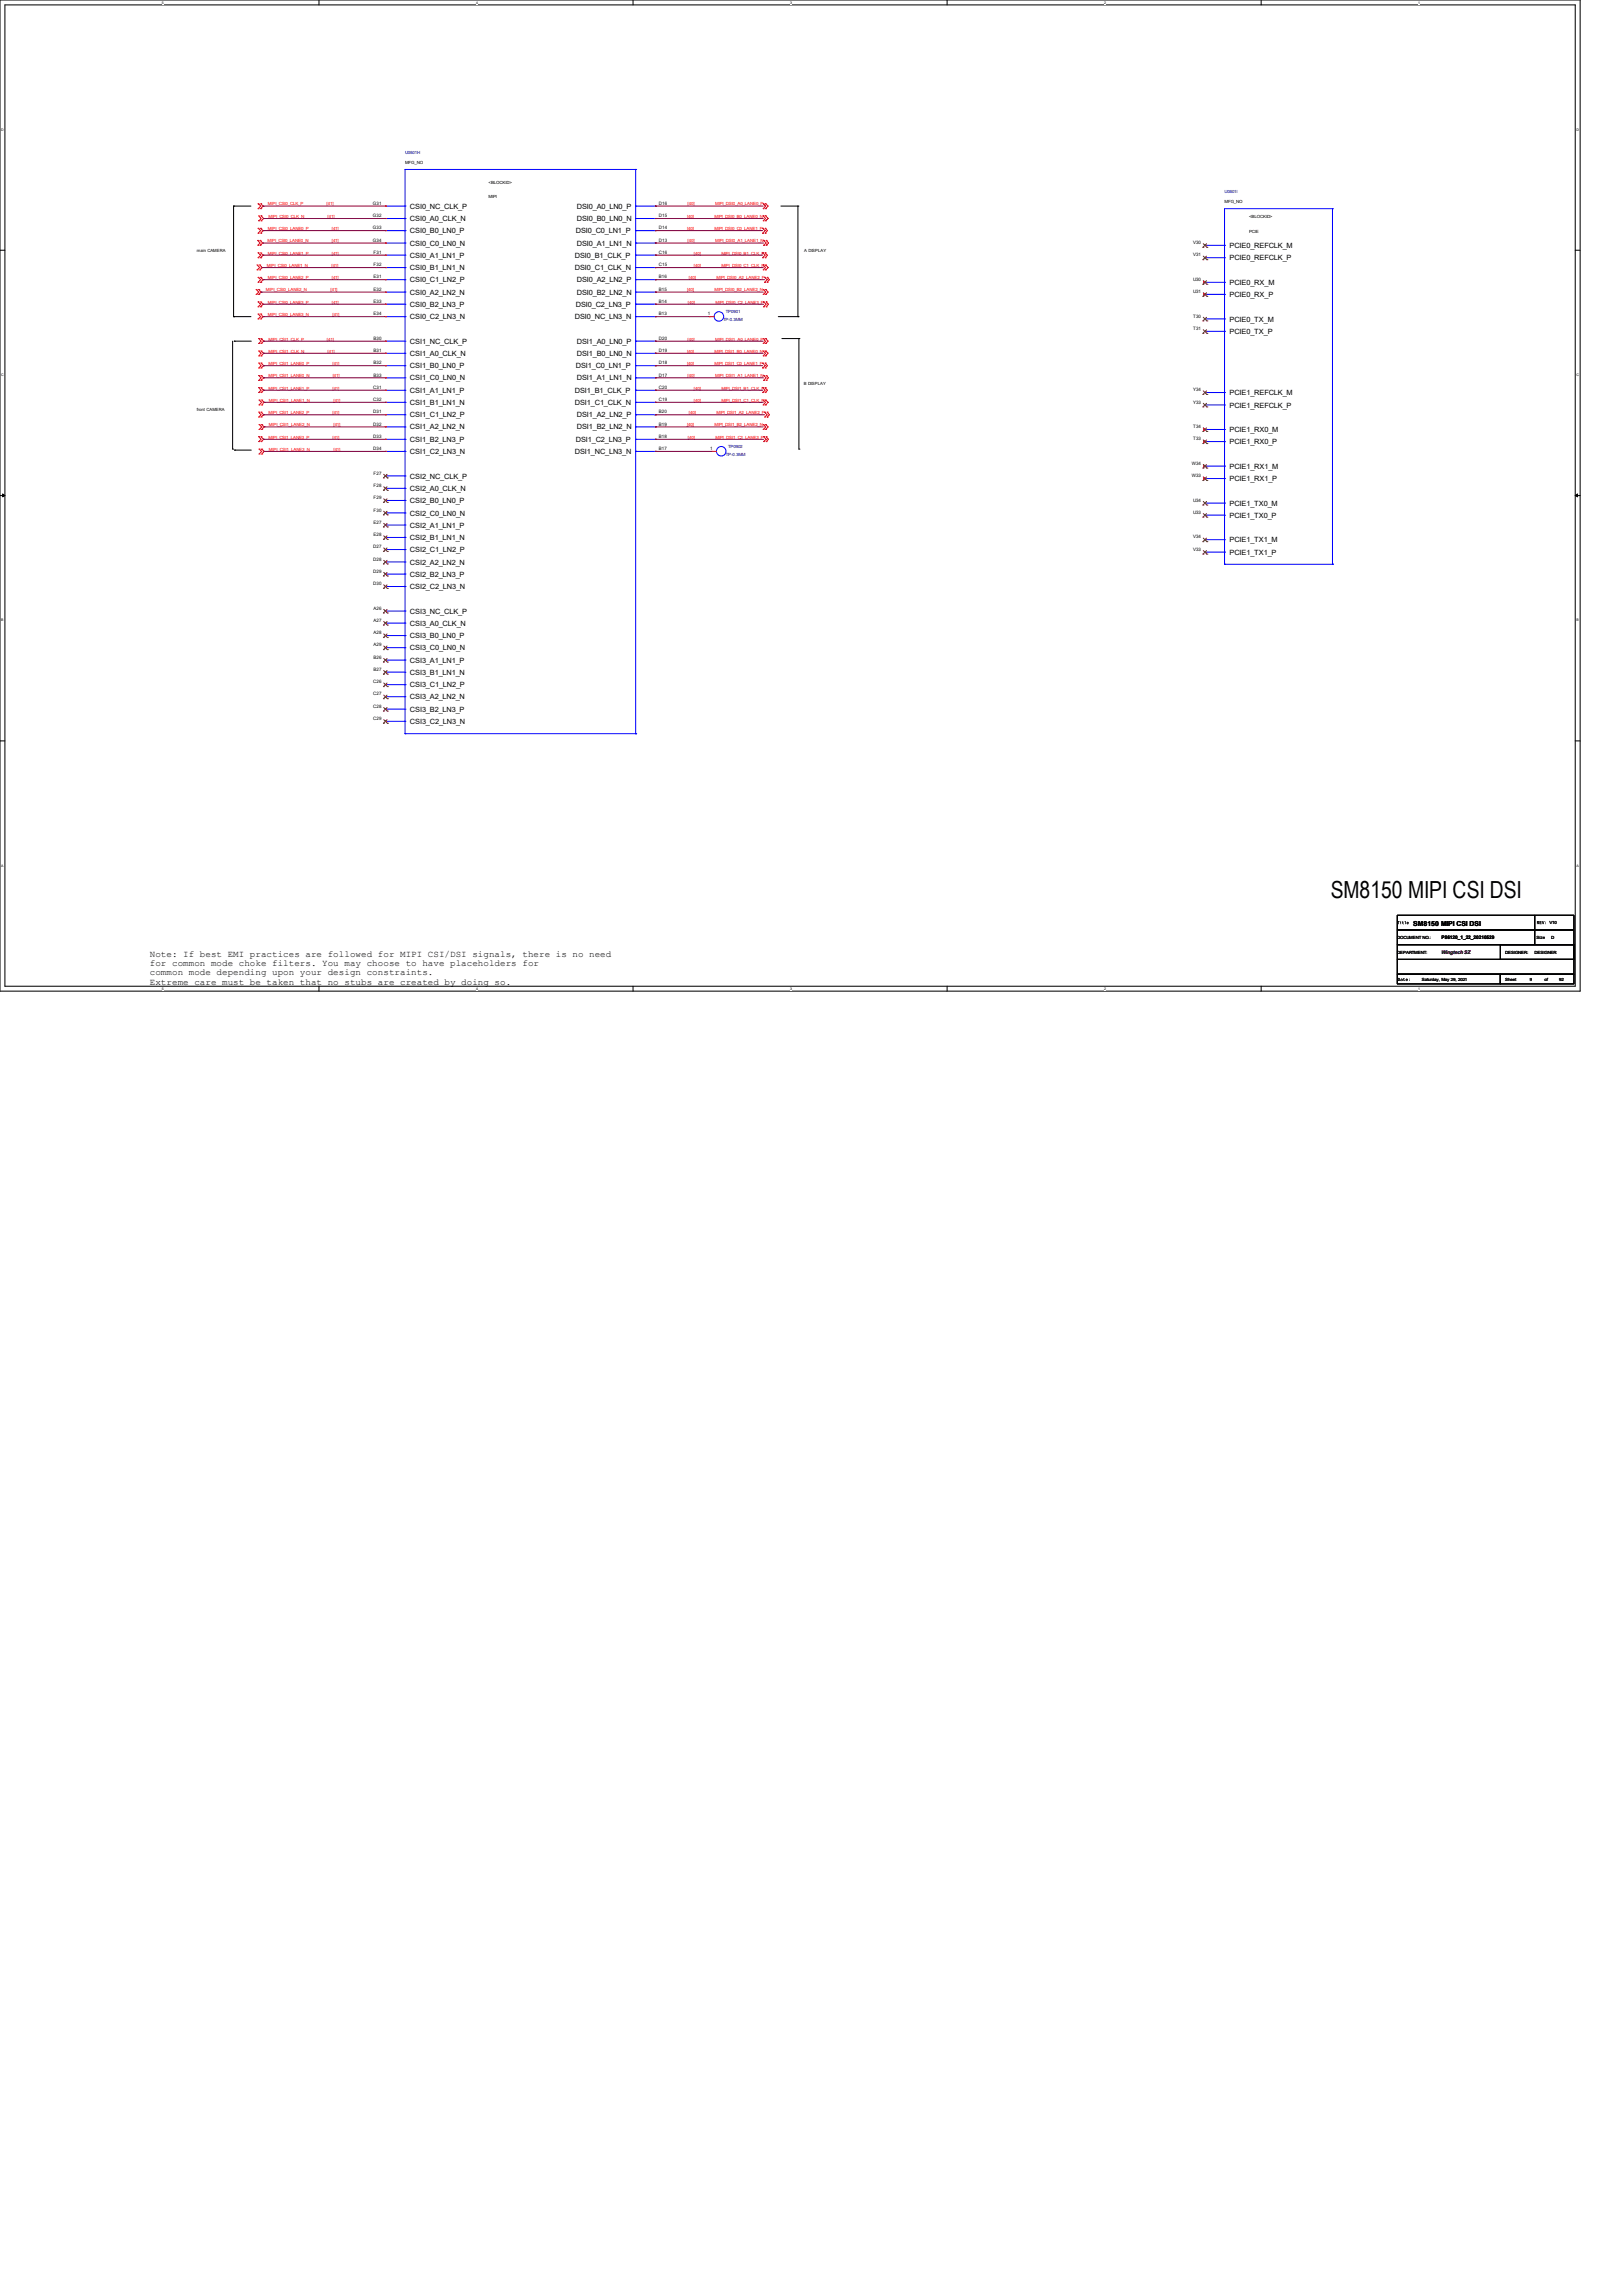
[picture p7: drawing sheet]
<svg xmlns="http://www.w3.org/2000/svg" width="210mm" height="297mm" viewBox="0 0 210 297" stroke-linecap="round" stroke-linejoin="round" font-family="sans-serif">
<defs><g id="words">
<text font-size="3" x="172.2" y="116.2">SM8150 MIPI CSI DSI</text>
<g font-size="1.2">
<text x="19.4" y="123.9">Note: If best EMI practices are followed for MIPI CSI/DSI signals, there is no need</text>
<text x="19.4" y="125.1">for common mode choke filters. You may choose to have placeholders for</text>
<text x="19.4" y="126.2">common mode depending upon your design constraints.</text>
<text x="19.4" y="127.4">Extreme care must be taken that no stubs are created by doing so.</text>
</g>
<g font-size=".9">
<text x="53" y="27">CSI0_NC_CLK_P</text>
<text x="53" y="28.6">CSI0_A0_CLK_N</text>
<text x="74.6" y="27">DSI0_A0_LN0_P</text>
<text x="74.6" y="28.6">DSI0_B0_LN0_N</text>
<text x="53" y="30.2">CSI0_B0_LN0_P</text>
<text x="53" y="31.8">CSI0_C0_LN0_N</text>
<text x="53" y="33.4">CSI0_A1_LN1_P</text>
<text x="53" y="35">CSI0_B1_LN1_N</text>
<text x="74.4" y="33.4">DSI0_B1_CLK_P</text>
<text x="74.4" y="34.9">DSI0_C1_CLK_N</text>
<text x="74.5" y="30.2">DSI0_C0_LN1_P</text>
<text x="74.6" y="31.8">DSI0_A1_LN1_N</text>
<text x="159.1" y="32.1">PCIE0_REFCLK_M</text>
<text x="159.1" y="33.7">PCIE0_REFCLK_P</text>
<text x="53" y="36.5">CSI0_C1_LN2_P</text>
<text x="53" y="38.1">CSI0_A2_LN2_N</text>
<text x="53" y="39.7">CSI0_B2_LN3_P</text>
<text x="53" y="41.3">CSI0_C2_LN3_N</text>
<text x="74.4" y="41.3">DSI0_NC_LN3_N</text>
<text x="74.5" y="39.7">DSI0_C2_LN3_P</text>
<text x="74.6" y="36.5">DSI0_A2_LN2_P</text>
<text x="74.6" y="38.1">DSI0_B2_LN2_N</text>
<text x="159.1" y="36.9">PCIE0_RX_M</text>
<text x="159.1" y="38.4">PCIE0_RX_P</text>
<text x="159.1" y="41.6">PCIE0_TX_M</text>
<text x="53" y="44.5">CSI1_NC_CLK_P</text>
<text x="53" y="46.1">CSI1_A0_CLK_N</text>
<text x="53" y="47.7">CSI1_B0_LN0_P</text>
<text x="74.5" y="47.7">DSI1_C0_LN1_P</text>
<text x="74.6" y="44.5">DSI1_A0_LN0_P</text>
<text x="74.6" y="46">DSI1_B0_LN0_N</text>
<text x="159.1" y="43.2">PCIE0_TX_P</text>
<text x="53" y="49.2">CSI1_C0_LN0_N</text>
<text x="53" y="50.8">CSI1_A1_LN1_P</text>
<text x="53" y="52.4">CSI1_B1_LN1_N</text>
<text x="74.4" y="50.8">DSI1_B1_CLK_P</text>
<text x="74.4" y="52.4">DSI1_C1_CLK_N</text>
<text x="74.6" y="49.2">DSI1_A1_LN1_N</text>
<text x="159.1" y="51.1">PCIE1_REFCLK_M</text>
<text x="159.1" y="52.7">PCIE1_REFCLK_P</text>
<text x="53" y="54">CSI1_C1_LN2_P</text>
<text x="53" y="55.6">CSI1_A2_LN2_N</text>
<text x="53" y="57.2">CSI1_B2_LN3_P</text>
<text x="53" y="58.8">CSI1_C2_LN3_N</text>
<text x="74.4" y="58.8">DSI1_NC_LN3_N</text>
<text x="74.5" y="57.2">DSI1_C2_LN3_P</text>
<text x="74.6" y="54">DSI1_A2_LN2_P</text>
<text x="74.6" y="55.6">DSI1_B2_LN2_N</text>
<text x="159.1" y="55.9">PCIE1_RX0_M</text>
<text x="159.1" y="57.5">PCIE1_RX0_P</text>
<text x="53" y="61.9">CSI2_NC_CLK_P</text>
<text x="53" y="63.5">CSI2_A0_CLK_N</text>
<text x="53" y="65.1">CSI2_B0_LN0_P</text>
<text x="159.1" y="60.7">PCIE1_RX1_M</text>
<text x="159.1" y="62.3">PCIE1_RX1_P</text>
<text x="159.1" y="65.4">PCIE1_TX0_M</text>
<text x="53" y="66.7">CSI2_C0_LN0_N</text>
<text x="53" y="68.3">CSI2_A1_LN1_P</text>
<text x="53" y="69.9">CSI2_B1_LN1_N</text>
<text x="53" y="71.5">CSI2_C1_LN2_P</text>
<text x="159.1" y="67">PCIE1_TX0_P</text>
<text x="159.1" y="70.2">PCIE1_TX1_M</text>
<text x="159.1" y="71.8">PCIE1_TX1_P</text>
<text x="53" y="73.1">CSI2_A2_LN2_N</text>
<text x="53" y="74.6">CSI2_B2_LN3_P</text>
<text x="53" y="76.2">CSI2_C2_LN3_N</text>
<text x="53" y="79.4">CSI3_NC_CLK_P</text>
<text x="53" y="81">CSI3_A0_CLK_N</text>
<text x="53" y="82.6">CSI3_B0_LN0_P</text>
<text x="53" y="84.2">CSI3_C0_LN0_N</text>
<text x="53" y="85.8">CSI3_A1_LN1_P</text>
<text x="53" y="87.3">CSI3_B1_LN1_N</text>
<text x="53" y="88.9">CSI3_C1_LN2_P</text>
<text x="53" y="90.5">CSI3_A2_LN2_N</text>
<text x="53" y="92.1">CSI3_B2_LN3_P</text>
<text x="53" y="93.7">CSI3_C2_LN3_N</text>
<text x="182.9" y="119.8">SM8150 MIPI CSI DSI</text>
</g>
<g font-size=".6" fill="#000080">
<text x="52.4" y="19.9">U0601H</text>
<text x="158.4" y="25">U0601I</text>
<text x="93.6" y="41.5">TP-0.3MM</text>
<text x="93.9" y="40.6">TP0901</text>
<text x="93.9" y="59">TP-0.3MM</text>
<text x="94.2" y="58">TP0902</text>
</g>
<g font-size=".6">
<text x="52.4" y="21.2">MFG_NO</text>
<text x="63.2" y="23.8">&lt;BLOCKID&gt;</text>
<text x="48.3" y="26.5">G31</text>
<text x="48.3" y="28.1">G32</text>
<text x="48.3" y="29.7">G33</text>
<text x="63.2" y="25.7">MIPI</text>
<text x="85.3" y="26.5">D16</text>
<text x="85.3" y="28.1">D15</text>
<text x="85.3" y="29.7">D14</text>
<text x="158.4" y="26.3">MFG_NO</text>
<text x="161.6" y="28.2">&lt;BLOCKID&gt;</text>
<text x="25.5" y="32.6">main CAMERA</text>
<text x="48.3" y="31.3">G34</text>
<text x="48.3" y="32.9">F31</text>
<text x="48.3" y="34.5">F32</text>
<text x="85.3" y="31.3">D13</text>
<text x="85.3" y="32.9">C16</text>
<text x="85.3" y="34.5">C15</text>
<text x="104.1" y="32.6">A DISPLAY</text>
<text x="154.4" y="31.6">V30</text>
<text x="154.4" y="33.2">V31</text>
<text x="161.6" y="30.1">PCIE</text>
<text x="48.3" y="36">E31</text>
<text x="48.3" y="37.6">E32</text>
<text x="48.3" y="39.2">E33</text>
<text x="48.3" y="40.8">E34</text>
<text x="85.3" y="36">B16</text>
<text x="85.3" y="37.6">B15</text>
<text x="85.3" y="39.2">B14</text>
<text x="85.3" y="40.8">B13</text>
<text x="91.6" y="40.8">1</text>
<text x="154.4" y="36.4">U30</text>
<text x="154.4" y="37.9">U31</text>
<text x="154.4" y="41.1">T30</text>
<text x="48.3" y="44">B30</text>
<text x="48.3" y="45.6">B31</text>
<text x="48.3" y="47.2">B32</text>
<text x="85.3" y="44">D20</text>
<text x="85.3" y="45.6">D19</text>
<text x="85.3" y="47.2">D18</text>
<text x="154.4" y="42.7">T31</text>
<text x="25.5" y="53.1">front CAMERA</text>
<text x="48.3" y="50.3">C31</text>
<text x="48.3" y="51.9">C32</text>
<text x="48.3" y="53.5">D31</text>
<text x="48.3" y="48.7">B33</text>
<text x="85.3" y="48.7">D17</text>
<text x="85.3" y="50.3">C20</text>
<text x="85.3" y="51.9">C19</text>
<text x="85.3" y="53.5">B20</text>
<text x="104" y="49.8">B DISPLAY</text>
<text x="154.4" y="50.6">Y34</text>
<text x="154.4" y="52.2">Y33</text>
<text x="48.3" y="55.1">D32</text>
<text x="48.3" y="56.7">D33</text>
<text x="48.3" y="58.3">D34</text>
<text x="85.3" y="55.1">B19</text>
<text x="85.3" y="56.7">B18</text>
<text x="85.3" y="58.3">B17</text>
<text x="91.9" y="58.3">1</text>
<text x="154.4" y="55.4">T34</text>
<text x="154.4" y="57">T33</text>
<text x="48.3" y="61.4">F27</text>
<text x="48.3" y="63">F28</text>
<text x="48.3" y="64.6">F29</text>
<text x="154.2" y="60.2">W34</text>
<text x="154.2" y="61.8">W33</text>
<text x="154.4" y="64.9">U34</text>
<text x="48.3" y="71">D27</text>
<text x="48.3" y="66.2">F30</text>
<text x="48.3" y="67.8">E27</text>
<text x="48.3" y="69.4">E28</text>
<text x="154.4" y="66.5">U33</text>
<text x="154.4" y="69.7">V34</text>
<text x="154.4" y="71.3">V33</text>
<text x="48.3" y="72.6">D28</text>
<text x="48.3" y="74.1">D29</text>
<text x="48.3" y="75.7">D30</text>
<text x="48.3" y="78.9">A26</text>
<text x="48.3" y="80.5">A27</text>
<text x="48.3" y="82.1">A28</text>
<text x="48.3" y="83.7">A29</text>
<text x="48.3" y="88.4">C26</text>
<text x="48.3" y="85.3">B26</text>
<text x="48.3" y="86.8">B27</text>
<text x="48.3" y="90">C27</text>
<text x="48.3" y="91.6">C28</text>
<text x="48.3" y="93.2">C29</text>
<text x="200.5" y="119.6">V10</text>
<text x="180.8" y="121.5">DOCUMENT NO.:</text>
<text x="180.8" y="123.5">DEPARTMENT:</text>
<text x="186.5" y="121.6">P86120_1_22_20210529</text>
<text x="194.8" y="123.5">DESIGNER:</text>
<text x="198.6" y="123.5">DESIGNER</text>
<text x="198.8" y="121.5">Size</text>
<text x="200.7" y="121.5">D</text>
<text x="184" y="127">Saturday, May 29, 2021</text>
<text x="194.8" y="127">Sheet</text>
<text x="197.9" y="127">9</text>
<text x="199.9" y="127">of</text>
<text x="201.8" y="127">92</text>
</g>
<g font-size=".6" fill="#f00">
<text x="34.7" y="29.8">MIPI_CSI0_LANE0_P</text>
<text x="34.7" y="26.6">MIPI_CSI0_CLK_P</text>
<text x="34.8" y="28.2">MIPI_CSI0_CLK_N</text>
<text x="42.2" y="26.6">[41]</text>
<text x="42.4" y="28.2">[41]</text>
<text x="42.9" y="29.8">[41]</text>
<text x="88.9" y="28.2">[40]</text>
<text x="88.9" y="29.8">[40]</text>
<text x="89" y="26.6">[40]</text>
<text x="92.5" y="28.2">MIPI_DSI0_B0_LANE0_N</text>
<text x="92.5" y="29.8">MIPI_DSI0_C0_LANE1_P</text>
<text x="92.5" y="26.6">MIPI_DSI0_A0_LANE0_P</text>
<text x="34.5" y="34.5">MIPI_CSI0_LANE1_N</text>
<text x="34.6" y="31.4">MIPI_CSI0_LANE0_N</text>
<text x="34.7" y="32.9">MIPI_CSI0_LANE1_P</text>
<text x="42.9" y="34.5">[41]</text>
<text x="42.9" y="31.4">[41]</text>
<text x="42.9" y="32.9">[41]</text>
<text x="89" y="31.4">[40]</text>
<text x="89.8" y="32.9">[40]</text>
<text x="89.8" y="34.5">[40]</text>
<text x="92.5" y="31.4">MIPI_DSI0_A1_LANE1_N</text>
<text x="93.3" y="32.9">MIPI_DSI0_B1_CLK_P</text>
<text x="93.3" y="34.5">MIPI_DSI0_C1_CLK_N</text>
<text x="34.4" y="37.7">MIPI_CSI0_LANE2_N</text>
<text x="34.7" y="36.1">MIPI_CSI0_LANE2_P</text>
<text x="34.7" y="40.9">MIPI_CSI0_LANE3_N</text>
<text x="34.7" y="39.3">MIPI_CSI0_LANE3_P</text>
<text x="42.8" y="37.7">[41]</text>
<text x="42.9" y="36.1">[41]</text>
<text x="42.9" y="39.3">[41]</text>
<text x="43" y="40.9">[41]</text>
<text x="88.9" y="37.7">[40]</text>
<text x="89" y="39.3">[40]</text>
<text x="89.2" y="36.1">[40]</text>
<text x="92.5" y="37.7">MIPI_DSI0_B2_LANE2_N</text>
<text x="92.6" y="39.3">MIPI_DSI0_C2_LANE3_P</text>
<text x="92.7" y="36.1">MIPI_DSI0_A2_LANE2_P</text>
<text x="34.8" y="47.2">MIPI_CSI1_LANE0_P</text>
<text x="34.8" y="44.1">MIPI_CSI1_CLK_P</text>
<text x="34.8" y="45.6">MIPI_CSI1_CLK_N</text>
<text x="42.3" y="44.1">[41]</text>
<text x="42.4" y="45.6">[41]</text>
<text x="43" y="47.2">[41]</text>
<text x="88.9" y="45.6">[40]</text>
<text x="88.9" y="47.2">[40]</text>
<text x="89" y="44.1">[40]</text>
<text x="92.5" y="45.6">MIPI_DSI1_B0_LANE0_N</text>
<text x="92.5" y="47.2">MIPI_DSI1_C0_LANE1_P</text>
<text x="92.5" y="44.1">MIPI_DSI1_A0_LANE0_P</text>
<text x="34.8" y="48.8">MIPI_CSI1_LANE0_N</text>
<text x="34.8" y="50.4">MIPI_CSI1_LANE1_P</text>
<text x="34.8" y="53.6">MIPI_CSI1_LANE2_P</text>
<text x="34.8" y="52">MIPI_CSI1_LANE1_N</text>
<text x="43" y="50.4">[41]</text>
<text x="43" y="53.6">[41]</text>
<text x="43.1" y="48.8">[41]</text>
<text x="43.1" y="52">[41]</text>
<text x="89" y="48.8">[40]</text>
<text x="89.2" y="53.6">[40]</text>
<text x="89.8" y="50.4">[40]</text>
<text x="89.8" y="52">[40]</text>
<text x="92.5" y="48.8">MIPI_DSI1_A1_LANE1_N</text>
<text x="92.7" y="53.6">MIPI_DSI1_A2_LANE2_P</text>
<text x="93.3" y="50.4">MIPI_DSI1_B1_CLK_P</text>
<text x="93.3" y="52">MIPI_DSI1_C1_CLK_N</text>
<text x="34.8" y="56.8">MIPI_CSI1_LANE3_P</text>
<text x="34.8" y="55.2">MIPI_CSI1_LANE2_N</text>
<text x="34.8" y="58.3">MIPI_CSI1_LANE3_N</text>
<text x="43" y="56.8">[41]</text>
<text x="43.1" y="55.2">[41]</text>
<text x="43.1" y="58.3">[41]</text>
<text x="88.9" y="55.2">[40]</text>
<text x="89" y="56.8">[40]</text>
<text x="92.5" y="55.2">MIPI_DSI1_B2_LANE2_N</text>
<text x="92.6" y="56.8">MIPI_DSI1_C2_LANE3_P</text>
</g>
<text font-size=".6" fill="#400040" x="186.5" y="123.5">Wingtech SZ</text>
<g font-size=".5">
<text x="21" y=".5">5</text>
<text x="61.6" y=".5">4</text>
<text x="102.2" y=".5">3</text>
<text x="142.9" y=".5">2</text>
<text x="183.5" y=".5">1</text>
<text x=".2" y="16.9">D</text>
<text x="204" y="16.9">D</text>
<text x=".2" y="48.6">C</text>
<text x="204" y="48.6">C</text>
<text x=".2" y="80.4">B</text>
<text x="204" y="80.4">B</text>
<text x=".2" y="112.1">A</text>
<text x="204" y="112.1">A</text>
<text x="21" y="128.1">5</text>
<text x="61.6" y="128.1">4</text>
<text x="102.2" y="128.1">3</text>
<text x="142.9" y="128.1">2</text>
<text x="183.5" y="128.1">1</text>
</g>
</g></defs>
<path d="M0 0h204.5v128.3h-204.5zM.6 .6h203.2v127h-203.2z" fill="none" stroke="#000" stroke-width=".13"/>
<g fill="#fff">
<path d="M21 .1h.2v.5h-.2z"/>
<path d="M21 127.7h.2v.5h-.2z"/>
</g>
<path d="M41.3 0v.6M41.3 127.6v.7" fill="none" stroke="#000" stroke-width=".13"/>
<g fill="#fff">
<path d="M61.6 .1h.2v.5h-.2z"/>
<path d="M61.6 127.7h.2v.5h-.2z"/>
</g>
<path d="M81.9 0v.6M81.9 127.6v.7" fill="none" stroke="#000" stroke-width=".13"/>
<g fill="#fff">
<path d="M102.2 .1h.2v.5h-.2z"/>
<path d="M102.2 127.7h.2v.5h-.2z"/>
</g>
<path d="M122.6 0v.6M122.6 127.6v.7" fill="none" stroke="#000" stroke-width=".13"/>
<g fill="#fff">
<path d="M142.9 .1h.2v.5h-.2z"/>
<path d="M142.9 127.7h.2v.5h-.2z"/>
</g>
<path d="M163.2 0v.6M163.2 127.6v.7" fill="none" stroke="#000" stroke-width=".13"/>
<g fill="#fff">
<path d="M183.5 .1h.2v.5h-.2z"/>
<path d="M183.5 127.7h.2v.5h-.2z"/>
<path d="M.2 16.5h.3v.5h-.3z"/>
<path d="M204 16.5h.3v.5h-.3z"/>
<path d="M.2 48.3h.3v.5h-.3z"/>
<path d="M204 48.3h.3v.5h-.3z"/>
</g>
<path d="M0 32.4h.6M203.8 32.4h.7" fill="none" stroke="#000" stroke-width=".13"/>
<g fill="#fff">
<path d="M.2 80h.2v.5h-.2z"/>
<path d="M204 80h.3v.5h-.3z"/>
</g>
<path d="M0 64.1h.6M203.8 64.1h.7" fill="none" stroke="#000" stroke-width=".13"/>
<path d="M.3 63.9l.3 .2-.3 .2zM203.8 64.1l.3-.2v.4z" fill="#000" stroke="#000" stroke-width=".13"/>
<g fill="#fff">
<path d="M.2 111.8h.3v.5h-.3z"/>
<path d="M204 111.8h.3v.5h-.3z"/>
</g>
<g fill="none" stroke="#000" stroke-width=".13">
<path d="M30.2 26.7h.1M30.2 26.7v14.3M30.2 26.7h2.3M101 26.7h2.3M103.3 26.7h.1M103.3 26.7v14.3M30.1 58.1h.1M30.1 44.2v13.9M30.2 41h.1M30.2 41h2.3M30.3 44.2h.1M30.3 44.2h2.2"/>
<path d="M30.4 58.3h.1M30.4 58.3h2.1M100.7 41h2.6M101.2 43.8h2.2M103.3 41h.1M103.4 43.8h.1M103.4 58.1h.1M103.4 43.8v14.3M0 95.9h.6M203.8 95.9h.7M180.8 118.4h17.8v2h-17.8zM198.6 118.4h5.1v2h-5.1z"/>
<path d="M180.8 120.4h17.8v1.9h-17.8zM180.8 126.1h13.3v1.2h-13.3zM180.8 124.2h22.9v1.9h-22.9zM180.8 122.3h22.9v1.9h-22.9zM194.1 126.1h9.6v1.2h-9.6zM194.1 122.3h9.6v1.9h-9.6zM198.6 120.4h5.1v1.9h-5.1z"/>
</g>
<g fill="none" stroke="#f00" stroke-width=".13">
<path d="M33.1 37.5h.1M33.1 38.1h.1M33.1 37.5l.4 .3-.4 .3M33.3 34.3h.1M33.3 34.9h.1M33.3 34.3l.3 .3-.3 .3M33.4 31.1h.1M33.4 31.7h.1M33.4 31.1l.3 .4-.3 .2M33.4 29.5h.1M33.4 30.2h.1M33.4 26.4h.1"/>
<path d="M33.4 27h.1M33.4 32.7h.1M33.4 33.4h.1M33.4 35.9h.1M33.4 36.5h.1M33.4 39.1h.1M33.4 39.7h.1M33.4 29.5l.3 .3-.3 .4M33.4 26.4l.3 .3-.3 .3M33.4 32.7l.3 .3-.3 .4M33.4 35.9l.3 .3-.3 .3M33.4 39.1l.3 .3-.3 .3"/>
<path d="M33.5 27.9h.1M33.5 28.6h.1M33.5 38.1h.1M33.5 37.5h.1M33.5 27.9l.3 .4-.3 .3M33.5 37.5l.3 .3-.3 .3M33.6 34.9h.1M33.6 34.3h.1M33.6 34.3l.3 .3-.3 .3M33.7 31.7h.1M33.7 31.1h.1M33.7 31.1l.3 .4-.3 .2"/>
<path d="M33.7 30.2h.1M33.7 29.5h.1M33.7 27h.1M33.7 26.4h.1M33.7 33.4h.1M33.7 32.7h.1M33.7 36.5h.1M33.7 35.9h.1M33.7 39.7h.1M33.7 39.1h.1M33.7 29.5l.3 .3-.3 .4M33.7 26.4l.3 .3-.3 .3"/>
<path d="M33.7 32.7l.3 .3-.3 .4M33.7 35.9l.3 .3-.3 .3M33.7 39.1l.3 .3-.3 .3M33.8 28.6h.1M33.8 27.9h.1M33.8 27.9l.3 .4-.3 .3M49.9 26.7h.1M49.9 28.3h.1M49.9 29.8h.1M49.9 31.5h.1M49.9 33h.1M49.9 34.6h.1"/>
<path d="M49.9 36.2h.1M49.9 37.8h.1M49.9 39.4h.1M84.8 26.7h.1M84.8 28.3h.1M84.8 29.8h.1M84.8 31.5h.1M84.8 33h.1M84.8 34.6h.1M84.8 36.2h.1M84.8 37.8h.1M84.8 39.4h.1"/>
<path d="M98.7 29.5h.1M98.7 30.2h.1M98.7 32.7h.1M98.7 33.4h.1M98.7 29.5l.3 .3-.3 .4M98.7 32.7l.3 .3-.3 .4M98.8 26.4h.1M98.8 27h.1M98.8 27.9h.1M98.8 28.6h.1M98.8 34.3h.1M98.8 34.9h.1"/>
<path d="M98.8 37.5h.1M98.8 38.1h.1M98.8 26.4l.3 .3-.3 .3M98.8 27.9l.3 .4-.3 .3M98.8 34.3l.3 .3-.3 .3M98.8 37.5l.3 .3-.3 .3M98.8 31.1h.1M98.8 31.7h.1M98.8 39.1h.1M98.8 39.7h.1M98.8 31.1l.3 .4-.3 .2M98.8 39.1l.3 .3-.3 .3"/>
<path d="M98.9 35.9h.1M98.9 36.5h.1M98.9 35.9l.4 .3-.4 .3M99 29.5h.1M99 30.2h.1M99 32.7h.1M99 33.4h.1M99 29.5l.3 .3-.3 .4M99 32.7l.3 .3-.3 .4M99.1 26.4h.1M99.1 27h.1M99.1 27.9h.1"/>
<path d="M99.1 28.6h.1M99.1 34.3h.1M99.1 34.9h.1M99.1 37.5h.1M99.1 38.1h.1M99.1 26.4l.3 .3-.3 .3M99.1 27.9l.3 .4-.3 .3M99.1 34.3l.3 .3-.3 .3M99.1 37.5l.3 .3-.3 .3M99.1 31.1h.1M99.1 31.7h.1M99.1 39.1h.1"/>
<path d="M99.1 39.7h.1M99.1 31.1l.3 .4-.3 .2M99.1 39.1l.3 .3-.3 .3M99.3 35.9h.1M99.3 36.5h.1M99.3 35.9l.3 .3-.3 .3M155.9 31.7h.1M155.9 33.4h.1M155.9 36.5h.1M155.9 38.1h.1M33.4 40.6h.1M33.4 41.3h.1"/>
<path d="M33.4 40.6l.3 .4-.3 .3M33.5 47h.1M33.5 47.6h.1M33.5 43.8h.1M33.5 44.4h.1M33.5 45.4h.1M33.5 46.1h.1M33.5 48.6h.1M33.5 49.2h.1M33.5 50.2h.1M33.5 50.8h.1M33.5 53.3h.1"/>
<path d="M33.5 54h.1M33.5 56.5h.1M33.5 57.1h.1M33.5 47l.3 .3-.3 .3M33.5 43.8l.3 .4-.3 .2M33.5 45.4l.3 .3-.3 .4M33.5 48.6l.3 .3-.3 .3M33.5 50.2l.3 .3-.3 .3M33.5 53.3l.3 .4-.3 .3M33.5 56.5l.3 .4-.3 .2M33.5 51.8h.1M33.5 52.4h.1"/>
<path d="M33.5 54.9h.1M33.5 55.6h.1M33.5 58.1h.1M33.5 58.8h.1M33.5 51.8l.4 .3-.4 .3M33.5 54.9l.4 .3-.4 .4M33.5 58.1l.4 .3-.4 .4M33.7 41.3h.1M33.7 40.6h.1M33.7 40.6l.3 .4-.3 .3M33.8 47.6h.1M33.8 47h.1"/>
<path d="M33.8 44.4h.1M33.8 43.8h.1M33.8 46.1h.1M33.8 45.4h.1M33.8 49.2h.1M33.8 48.6h.1M33.8 50.8h.1M33.8 50.2h.1M33.8 54h.1M33.8 53.3h.1M33.8 57.1h.1M33.8 56.5h.1"/>
<path d="M33.8 47l.3 .3-.3 .3M33.8 43.8l.3 .4-.3 .2M33.8 45.4l.3 .3-.3 .4M33.8 48.6l.3 .3-.3 .3M33.8 50.2l.3 .3-.3 .3M33.8 53.3l.3 .4-.3 .3M33.8 56.5l.3 .4-.3 .2M33.9 52.4h.1M33.9 51.8h.1M33.9 55.6h.1M33.9 54.9h.1M33.9 58.8h.1"/>
<path d="M33.9 58.1h.1M33.9 51.8l.3 .3-.3 .3M33.9 54.9l.3 .3-.3 .4M33.9 58.1l.3 .3-.3 .4M49.9 41h.1M49.9 44.2h.1M49.9 45.7h.1M49.9 47.3h.1M49.9 48.9h.1M49.9 50.5h.1M49.9 52.1h.1M49.9 53.7h.1"/>
<path d="M49.9 55.2h.1M49.9 56.9h.1M49.9 58.4h.1M84.8 41h.1M84.8 44.2h.1M84.8 45.7h.1M84.8 47.3h.1M84.8 48.9h.1M84.8 50.5h.1M84.8 52.1h.1M84.8 53.7h.1M84.8 55.2h.1"/>
<path d="M84.8 56.9h.1M84.8 58.4h.1M91.8 41h.1M91.8 41h.6M92.1 58.4h.1M92.1 58.4h.6M98.7 47h.1M98.7 47.6h.1M98.7 50.2h.1M98.7 50.8h.1M98.7 47l.3 .3-.3 .3M98.7 50.2l.3 .3-.3 .3"/>
<path d="M98.8 43.8h.1M98.8 44.4h.1M98.8 45.4h.1M98.8 46.1h.1M98.8 51.8h.1M98.8 52.4h.1M98.8 54.9h.1M98.8 55.6h.1M98.8 43.8l.3 .4-.3 .2M98.8 45.4l.3 .3-.3 .4M98.8 51.8l.3 .3-.3 .3M98.8 54.9l.3 .3-.3 .4"/>
<path d="M98.8 48.6h.1M98.8 49.2h.1M98.8 56.5h.1M98.8 57.1h.1M98.8 48.6l.3 .3-.3 .3M98.8 56.5l.3 .4-.3 .2M98.9 53.3h.1M98.9 54h.1M98.9 53.3l.4 .4-.4 .3M99 47h.1M99 47.6h.1M99 50.2h.1"/>
<path d="M99 50.8h.1M99 47l.3 .3-.3 .3M99 50.2l.3 .3-.3 .3M99.1 43.8h.1M99.1 44.4h.1M99.1 45.4h.1M99.1 46.1h.1M99.1 51.8h.1M99.1 52.4h.1M99.1 54.9h.1M99.1 55.6h.1M99.1 43.8l.3 .4-.3 .2"/>
<path d="M99.1 45.4l.3 .3-.3 .4M99.1 51.8l.3 .3-.3 .3M99.1 54.9l.3 .3-.3 .4M99.1 48.6h.1M99.1 49.2h.1M99.1 56.5h.1M99.1 57.1h.1M99.1 48.6l.3 .3-.3 .3M99.1 56.5l.3 .4-.3 .2M99.3 53.3h.1M99.3 54h.1M99.3 53.3l.3 .4-.3 .3"/>
<path d="M155.9 41.3h.1M155.9 42.9h.1M155.9 50.8h.1M155.9 52.4h.1M155.9 55.6h.1M155.9 57.1h.1M49.9 61.6h.1M49.9 63.2h.1M49.9 64.8h.1M49.9 66.4h.1M49.9 67.9h.1M49.9 69.6h.1"/>
<path d="M49.9 71.1h.1M49.9 72.7h.1M49.9 74.3h.1M49.9 75.9h.1M49.9 79.1h.1M155.9 60.3h.1M155.9 61.9h.1M155.9 65.1h.1M155.9 66.7h.1M155.9 69.8h.1M155.9 71.5h.1M49.9 80.6h.1"/>
<path d="M49.9 82.3h.1M49.9 83.8h.1M49.9 85.4h.1M49.9 87h.1M49.9 88.6h.1M49.9 90.2h.1M49.9 91.8h.1M49.9 93.3h.1"/>
</g>
<g fill="#000">
<path d="M180.8 119.2h.3l-.1 .1v.3l-.1-.3zM181.2 119.2l.1 .1zM181.2 119.3h.1v.3zM181.5 119.2l.1 .1-.1 .1v.1l.2 .1-.2-.1-.1-.1zM181.8 119.2h.1v.4l-.1-.4zM182.1 119.3l.2 .1v.1h-.2h.2a.14 .14 0 0 1-.2 .1 .15 .15 0 0 1 0-.3zM182.1 119.4h.1z"/>
<path d="M180.8 119.2h.3l-.1 .1v.3l-.1-.3zM181.2 119.2l.1 .1zM181.2 119.3h.1v.3zM181.5 119.2l.1 .1-.1 .1v.1l.2 .1-.2-.1-.1-.1zM181.8 119.2h.1v.4l-.1-.4zM182.1 119.3l.2 .1v.1h-.2h.2a.14 .14 0 0 1-.2 .1 .15 .15 0 0 1 0-.3zM182.1 119.4h.1z"/>
<path d="M180.8 119.2h.3l-.1 .1v.3l-.1-.3zM181.2 119.2l.1 .1zM181.2 119.3h.1v.3zM181.5 119.2l.1 .1-.1 .1v.1l.2 .1-.2-.1-.1-.1zM181.8 119.2h.1v.4l-.1-.4zM182.1 119.3l.2 .1v.1h-.2h.2a.14 .14 0 0 1-.2 .1 .15 .15 0 0 1 0-.3zM182.1 119.4h.1z"/>
<path d="M198.9 119.2h.2l-.1 .2 .2 .2-.3-.2v.2zM198.9 119.2v.2l.2-.1zM199.2 119.2h.3h-.2v.2h.2h-.2v.1l.2 .1h-.3zM199.5 119.2l.2 .3 .1-.3-.1 .4zM200 119.3l.1 .1zM200 119.5l.1 .1z"/>
<path d="M198.9 119.2h.2l-.1 .2 .2 .2-.3-.2v.2zM198.9 119.2v.2l.2-.1zM199.2 119.2h.3h-.2v.2h.2h-.2v.1l.2 .1h-.3zM199.5 119.2l.2 .3 .1-.3-.1 .4zM200 119.3l.1 .1zM200 119.5l.1 .1z"/>
<path d="M198.9 119.2h.2l-.1 .2 .2 .2-.3-.2v.2zM198.9 119.2v.2l.2-.1zM199.2 119.2h.3h-.2v.2h.2h-.2v.1l.2 .1h-.3zM199.5 119.2l.2 .3 .1-.3-.1 .4zM200 119.3l.1 .1zM200 119.5l.1 .1z"/>
<path d="M180.9 126.6a.21 .21 0 0 1 .3 .2 .21 .21 0 0 1-.3 .2zM180.9 126.6v.3h.2a.16 .16 0 0 0 0-.2 .16 .16 0 0 0-.2-.1zM181.3 126.7h.2v.3l-.2-.1v-.1h.1h-.2zM181.3 126.9a.07 .07 0 0 0 .1 0 .07 .07 0 0 0-.1 0zM181.6 126.7l.1-.1v.1h.1h-.1v.2l.1 .1-.1-.1zM181.9 126.7l.3 .1h-.2v.1h.2a.15 .15 0 0 1-.3 0 .14 .14 0 0 1 0-.2zM182 126.7l.1 .1zM182.3 126.7h.1zM182.3 126.9l.1 .1z"/>
<path d="M180.9 126.6a.21 .21 0 0 1 .3 .2 .21 .21 0 0 1-.3 .2zM180.9 126.6v.3h.2a.16 .16 0 0 0 0-.2 .16 .16 0 0 0-.2-.1zM181.3 126.7h.2v.3l-.2-.1v-.1h.1h-.2zM181.3 126.9a.07 .07 0 0 0 .1 0 .07 .07 0 0 0-.1 0zM181.6 126.7l.1-.1v.1h.1h-.1v.2l.1 .1-.1-.1zM181.9 126.7l.3 .1h-.2v.1h.2a.15 .15 0 0 1-.3 0 .14 .14 0 0 1 0-.2zM182 126.7l.1 .1zM182.3 126.7h.1zM182.3 126.9l.1 .1z"/>
<path d="M180.9 126.6a.21 .21 0 0 1 .3 .2 .21 .21 0 0 1-.3 .2zM180.9 126.6v.3h.2a.16 .16 0 0 0 0-.2 .16 .16 0 0 0-.2-.1zM181.3 126.7h.2v.3l-.2-.1v-.1h.1h-.2zM181.3 126.9a.07 .07 0 0 0 .1 0 .07 .07 0 0 0-.1 0zM181.6 126.7l.1-.1v.1h.1h-.1v.2l.1 .1-.1-.1zM181.9 126.7l.3 .1h-.2v.1h.2a.15 .15 0 0 1-.3 0 .14 .14 0 0 1 0-.2zM182 126.7l.1 .1zM182.3 126.7h.1zM182.3 126.9l.1 .1z"/>
</g>
<g fill="none" stroke="#00f" stroke-width=".13">
<path d="M49.9 26.7h2.5M49.9 28.3h2.5M49.9 29.8h2.5M49.9 31.5h2.5M49.9 33h2.5M49.9 34.6h2.5M49.9 36.2h2.5M49.9 37.8h2.5M49.9 39.4h2.5M52.4 26.7h.1M52.4 28.3h.1M52.4 29.8h.1"/>
<path d="M52.4 31.5h.1M52.4 33h.1M52.4 34.6h.1M52.4 36.2h.1M52.4 37.8h.1M52.4 39.4h.1M82.3 21.9h.1M82.3 26.7h.1M82.3 28.3h.1M82.3 29.8h.1M82.3 31.5h.1M82.3 33h.1"/>
<path d="M82.3 34.6h.1M82.3 36.2h.1M82.3 37.8h.1M82.3 39.4h.1M82.3 21.9h-29.9v73.1M82.3 21.9v73.1M82.3 26.7h2.5M82.3 28.3h2.5M82.3 29.8h2.5M82.3 31.5h2.5M82.3 33h2.5M82.3 34.6h2.5"/>
<path d="M82.3 36.2h2.5M82.3 37.8h2.5M82.3 39.4h2.5M155.9 31.7h2.6M155.9 33.4h2.6M155.9 36.5h2.6M155.9 38.1h2.6M158.5 31.7h.1M158.5 33.4h.1M158.5 36.5h.1M158.5 38.1h.1M172.4 27h.1"/>
<path d="M172.4 27h-13.9v46M172.4 27v46M49.9 41h2.5M49.9 44.2h2.5M49.9 45.7h2.5M49.9 47.3h2.5M49.9 48.9h2.5M49.9 50.5h2.5M49.9 52.1h2.5M49.9 53.7h2.5M49.9 55.2h2.5M49.9 56.9h2.5"/>
<path d="M49.9 58.4h2.5M52.4 41h.1M52.4 44.2h.1M52.4 45.7h.1M52.4 47.3h.1M52.4 48.9h.1M52.4 50.5h.1M52.4 52.1h.1M52.4 53.7h.1M52.4 55.2h.1M52.4 56.9h.1M52.4 58.4h.1"/>
<path d="M82.3 41h.1M82.3 44.2h.1M82.3 45.7h.1M82.3 47.3h.1M82.3 48.9h.1M82.3 50.5h.1M82.3 52.1h.1M82.3 53.7h.1M82.3 55.2h.1M82.3 56.9h.1M82.3 58.4h.1M82.3 41h2.5"/>
<path d="M82.3 44.2h2.5M82.3 45.7h2.5M82.3 47.3h2.5M82.3 48.9h2.5M82.3 50.5h2.5M82.3 52.1h2.5M82.3 53.7h2.5M82.3 55.2h2.5M82.3 56.9h2.5M82.3 58.4h2.5M155.9 41.3h2.6M155.9 42.9h2.6"/>
<path d="M155.9 50.8h2.6M155.9 52.4h2.6M155.9 55.6h2.6M155.9 57.1h2.6M158.5 41.3h.1M158.5 42.9h.1M158.5 50.8h.1M158.5 52.4h.1M158.5 55.6h.1M158.5 57.1h.1M49.9 61.6h2.5M49.9 63.2h2.5"/>
<path d="M49.9 64.8h2.5M49.9 66.4h2.5M49.9 67.9h2.5M49.9 69.6h2.5M49.9 71.1h2.5M49.9 72.7h2.5M49.9 74.3h2.5M49.9 75.9h2.5M49.9 79.1h2.5M52.4 61.6h.1M52.4 63.2h.1M52.4 64.8h.1"/>
<path d="M52.4 66.4h.1M52.4 67.9h.1M52.4 69.6h.1M52.4 71.1h.1M52.4 72.7h.1M52.4 74.3h.1M52.4 75.9h.1M52.4 79.1h.1M155.9 60.3h2.6M155.9 61.9h2.6M155.9 65.1h2.6M155.9 66.7h2.6"/>
<path d="M155.9 69.8h2.6M155.9 71.5h2.6M158.5 73h.1M158.5 60.3h.1M158.5 61.9h.1M158.5 65.1h.1M158.5 66.7h.1M158.5 69.8h.1M158.5 71.5h.1M158.5 73h13.9M172.4 73h.1M49.9 80.6h2.5"/>
<path d="M49.9 82.3h2.5M49.9 83.8h2.5M49.9 85.4h2.5M49.9 87h2.5M49.9 88.6h2.5M49.9 90.2h2.5M49.9 91.8h2.5M49.9 93.3h2.5M52.4 95h.1M52.4 80.6h.1M52.4 82.3h.1M52.4 83.8h.1"/>
<path d="M52.4 85.4h.1M52.4 87h.1M52.4 88.6h.1M52.4 90.2h.1M52.4 91.8h.1M52.4 93.3h.1M52.4 95h29.9M82.3 95h.1"/>
<circle cx="93" cy="41" r=".61"/>
<circle cx="93.3" cy="58.4" r=".61"/>
</g>
<g fill="none" stroke="#804000" stroke-width=".13">
<path d="M155.7 32h.1M155.7 33.6h.1M155.7 36.8h.1M155.7 38.4h.1M155.7 31.5l.5 .5M155.7 33.1l.5 .5M155.7 36.3l.5 .5M155.7 37.9l.5 .5M156.1 31.5l-.4 .5M156.1 33.1l-.4 .5M156.1 36.3l-.4 .5M156.1 37.9l-.4 .5"/>
<path d="M156.2 32h.1M156.2 33.6h.1M156.2 36.8h.1M156.2 38.4h.1M155.7 41.5h.1M155.7 43.1h.1M155.7 51.1h.1M155.7 52.7h.1M155.7 55.8h.1M155.7 57.4h.1M155.7 41.1l.5 .4M155.7 42.7l.5 .4"/>
<path d="M155.7 50.6l.5 .5M155.7 52.2l.5 .5M155.7 55.4l.5 .4M155.7 56.9l.5 .5M156.1 41.1l-.4 .4M156.1 42.7l-.4 .4M156.1 50.6l-.4 .5M156.1 52.2l-.4 .5M156.1 55.4l-.4 .4M156.1 56.9l-.4 .5M156.2 41.5h.1M156.2 43.1h.1"/>
<path d="M156.2 51.1h.1M156.2 52.7h.1M156.2 55.8h.1M156.2 57.4h.1M49.6 61.8h.1M49.6 63.5h.1M49.6 65h.1M49.6 66.6h.1M49.6 68.2h.1M49.6 69.8h.1M49.6 71.4h.1M49.6 73h.1"/>
<path d="M49.6 74.5h.1M49.6 76.2h.1M49.6 79.3h.1M49.7 61.4l.4 .4M49.7 63l.4 .5M49.7 64.6l.4 .4M49.7 66.2l.4 .4M49.7 67.7l.4 .5M49.7 69.3l.4 .5M49.7 70.9l.4 .5M49.7 72.5l.4 .5M49.7 74.1l.4 .4"/>
<path d="M49.7 75.7l.4 .5M49.7 78.9l.4 .4M50.1 61.4l-.5 .4M50.1 63l-.5 .5M50.1 64.6l-.5 .4M50.1 66.2l-.5 .4M50.1 67.7l-.5 .5M50.1 69.3l-.5 .5M50.1 70.9l-.5 .5M50.1 72.5l-.5 .5M50.1 74.1l-.5 .4M50.1 75.7l-.5 .5"/>
<path d="M50.1 78.9l-.5 .4M50.1 61.8h.1M50.1 63.5h.1M50.1 65h.1M50.1 66.6h.1M50.1 68.2h.1M50.1 69.8h.1M50.1 71.4h.1M50.1 73h.1M50.1 74.5h.1M50.1 76.2h.1M50.1 79.3h.1"/>
<path d="M155.7 60.6h.1M155.7 62.2h.1M155.7 65.4h.1M155.7 66.9h.1M155.7 70.1h.1M155.7 71.7h.1M155.7 60.1l.5 .5M155.7 61.7l.5 .5M155.7 64.9l.5 .5M155.7 66.5l.5 .4M155.7 69.6l.5 .5M155.7 71.2l.5 .5"/>
<path d="M156.1 60.1l-.4 .5M156.1 61.7l-.4 .5M156.1 64.9l-.4 .5M156.1 66.5l-.4 .4M156.1 69.6l-.4 .5M156.1 71.2l-.4 .5M156.2 60.6h.1M156.2 62.2h.1M156.2 65.4h.1M156.2 66.9h.1M156.2 70.1h.1M156.2 71.7h.1"/>
<path d="M49.6 80.9h.1M49.6 82.5h.1M49.6 84.1h.1M49.6 85.7h.1M49.6 87.2h.1M49.6 88.9h.1M49.6 90.4h.1M49.6 92h.1M49.6 93.6h.1M49.7 80.4l.4 .5M49.7 82l.4 .5M49.7 83.6l.4 .5"/>
<path d="M49.7 85.2l.4 .5M49.7 86.8l.4 .4M49.7 88.4l.4 .5M49.7 90l.4 .4M49.7 91.6l.4 .4M49.7 93.1l.4 .5M50.1 80.4l-.5 .5M50.1 82l-.5 .5M50.1 83.6l-.5 .5M50.1 85.2l-.5 .5M50.1 86.8l-.5 .4M50.1 88.4l-.5 .5"/>
<path d="M50.1 90l-.5 .4M50.1 91.6l-.5 .4M50.1 93.1l-.5 .5M50.1 80.9h.1M50.1 82.5h.1M50.1 84.1h.1M50.1 85.7h.1M50.1 87.2h.1M50.1 88.9h.1M50.1 90.4h.1M50.1 92h.1M50.1 93.6h.1"/>
</g>
<g fill="#f00" stroke="#f00" stroke-width=".13">
<path d="M155.7 36.4l.2 .1-.2 .2z"/>
<path d="M155.7 37.9l.2 .2-.2 .2z"/>
<path d="M155.7 55.4l.2 .2-.2 .2z"/>
<path d="M155.7 57l.2 .1-.2 .2z"/>
<path d="M155.7 60.2l.2 .1-.2 .2z"/>
<path d="M155.7 61.8l.2 .1-.2 .2z"/>
</g>
<g fill="none" stroke="#800040" stroke-width=".13">
<path d="M33.8 37.8h.1M33.8 37.8h16.1M33.9 34.6h.1M33.9 34.6h16M34 31.5h.1M34 31.5h15.9M34 36.2h.1M34 39.4h.1M34 33h.1M34 26.7h.1M34 29.8h.1M34 36.2h15.9"/>
<path d="M34 39.4h15.9M34 33h15.9M34 26.7h15.9M34 29.8h15.9M34.1 28.3h.1M34.1 28.3h15.8M84.8 26.7h.1M84.8 28.3h.1M84.8 29.8h.1M84.8 31.5h.1M84.8 33h.1M84.8 34.6h.1"/>
<path d="M84.8 36.2h.1M84.8 37.8h.1M84.8 39.4h.1M84.8 36.2h14.1M84.8 37.8h14M84.8 39.4h14M84.8 34.6h14M84.8 33h13.9M84.8 28.3h14M84.8 26.7h14M84.8 31.5h14M84.8 29.8h13.9"/>
<path d="M34 41h.1M34 41h15.9M34.1 50.5h.1M34.1 45.7h.1M34.1 47.3h.1M34.1 48.9h.1M34.1 44.2h.1M34.1 53.7h.1M34.1 56.9h.1M34.1 50.5h15.8M34.1 45.7h15.8M34.1 47.3h15.8"/>
<path d="M34.1 48.9h15.8M34.1 44.2h15.8M34.1 53.7h15.8M34.1 56.9h15.8M34.2 52.1h.1M34.2 55.2h.1M34.2 58.4h.1M34.2 52.1h15.7M34.2 55.2h15.7M34.2 58.4h15.7M84.8 44.2h.1M84.8 45.7h.1"/>
<path d="M84.8 47.3h.1M84.8 48.9h.1M84.8 50.5h.1M84.8 52.1h.1M84.8 53.7h.1M84.8 55.2h.1M84.8 56.9h.1M84.8 41h.1M84.8 58.4h.1M84.8 41h7M84.8 50.5h13.9M84.8 52.1h14"/>
<path d="M84.8 45.7h14M84.8 47.3h13.9M84.8 48.9h14M84.8 44.2h14M84.8 55.2h14M84.8 53.7h14.1M84.8 58.4h7.3M84.8 56.9h14"/>
</g>
<use href="#words"/>
</svg>
